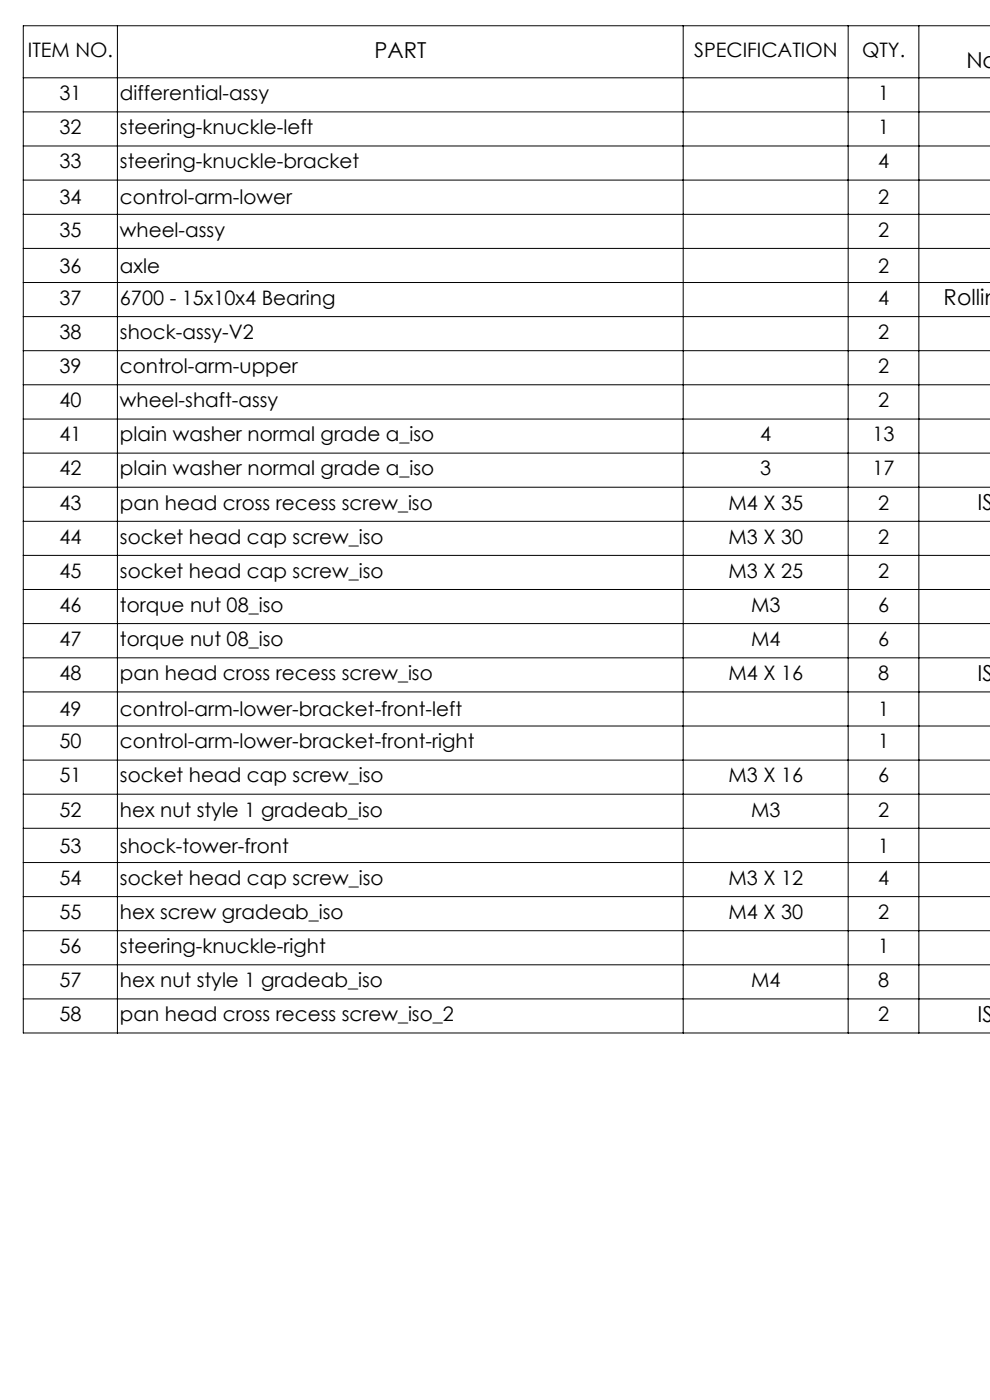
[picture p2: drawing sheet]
<svg xmlns="http://www.w3.org/2000/svg" width="210mm" height="297mm" viewBox="0 0 210 297" stroke-linecap="round" stroke-linejoin="round" font-family="sans-serif">
<defs><g id="words">
<g font-size="4.7">
<text x="79.4" y="12.2">PART</text>
<text x="205" y="14.5">Na</text>
<text x="200.2" y="64.8">Rollin</text>
<text x="207.3" y="108.2">ISO</text>
<text x="207.3" y="144.4">ISO</text>
<text x="207.3" y="216.8">ISO</text>
</g>
<g font-size="4.2">
<text x="5.9" y="12.1">ITEM NO.</text>
<text x="147.2" y="12.1">SPECIFICATION</text>
<text x="182.9" y="12.1">QTY.</text>
<text x="12.6" y="21.2">31</text>
<text x="25.4" y="21.2">differential-assy</text>
<text x="186.3" y="21.2">1</text>
<text x="12.6" y="28.5">32</text>
<text x="25.4" y="28.5">steering-knuckle-left</text>
<text x="186.3" y="28.5">1</text>
<text x="12.6" y="35.7">33</text>
<text x="25.4" y="35.7">steering-knuckle-bracket</text>
<text x="186.3" y="35.7">4</text>
<text x="12.6" y="43.4">34</text>
<text x="25.4" y="43.4">control-arm-lower</text>
<text x="186.3" y="43.4">2</text>
<text x="12.6" y="50.2">35</text>
<text x="25.4" y="50.2">wheel-assy</text>
<text x="186.3" y="50.2">2</text>
<text x="12.6" y="57.8">36</text>
<text x="25.4" y="57.8">axle</text>
<text x="186.3" y="57.8">2</text>
<text x="12.6" y="64.7">37</text>
<text x="25.4" y="64.7">6700 - 15x10x4 Bearing</text>
<text x="186.3" y="64.7">4</text>
<text x="12.6" y="71.9">38</text>
<text x="25.4" y="71.9">shock-assy-V2</text>
<text x="186.3" y="71.9">2</text>
<text x="12.6" y="79.1">39</text>
<text x="25.4" y="79.1">control-arm-upper</text>
<text x="186.3" y="79.1">2</text>
<text x="12.6" y="86.4">40</text>
<text x="25.4" y="86.4">wheel-shaft-assy</text>
<text x="186.3" y="86.4">2</text>
<text x="12.6" y="93.6">41</text>
<text x="25.4" y="93.6">plain washer normal grade a_iso</text>
<text x="161.3" y="93.6">4</text>
<text x="185.1" y="93.6">13</text>
<text x="12.6" y="100.9">42</text>
<text x="25.4" y="100.9">plain washer normal grade a_iso</text>
<text x="161.3" y="100.9">3</text>
<text x="185.1" y="100.9">17</text>
<text x="12.6" y="108.1">43</text>
<text x="25.4" y="108.1">pan head cross recess screw_iso</text>
<text x="154.5" y="108.1">M4 X 35</text>
<text x="186.3" y="108.1">2</text>
<text x="12.6" y="115.3">44</text>
<text x="25.4" y="115.3">socket head cap screw_iso</text>
<text x="154.5" y="115.3">M3 X 30</text>
<text x="186.3" y="115.3">2</text>
<text x="12.6" y="122.6">45</text>
<text x="25.4" y="122.6">socket head cap screw_iso</text>
<text x="154.5" y="122.6">M3 X 25</text>
<text x="186.3" y="122.6">2</text>
<text x="12.6" y="129.8">46</text>
<text x="25.4" y="129.8">torque nut 08_iso</text>
<text x="159.3" y="129.8">M3</text>
<text x="186.3" y="129.8">6</text>
<text x="12.6" y="137">47</text>
<text x="25.4" y="137">torque nut 08_iso</text>
<text x="159.3" y="137">M4</text>
<text x="186.3" y="137">6</text>
<text x="12.6" y="144.3">48</text>
<text x="25.4" y="144.3">pan head cross recess screw_iso</text>
<text x="154.5" y="144.3">M4 X 16</text>
<text x="186.3" y="144.3">8</text>
<text x="12.6" y="151.9">49</text>
<text x="25.4" y="151.9">control-arm-lower-bracket-front-left</text>
<text x="186.3" y="151.9">1</text>
<text x="12.6" y="158.8">50</text>
<text x="25.4" y="158.8">control-arm-lower-bracket-front-right</text>
<text x="186.3" y="158.8">1</text>
<text x="12.6" y="166">51</text>
<text x="25.4" y="166">socket head cap screw_iso</text>
<text x="154.5" y="166">M3 X 16</text>
<text x="186.3" y="166">6</text>
<text x="12.6" y="173.2">52</text>
<text x="25.4" y="173.2">hex nut style 1 gradeab_iso</text>
<text x="159.3" y="173.2">M3</text>
<text x="186.3" y="173.2">2</text>
<text x="12.6" y="180.9">53</text>
<text x="25.4" y="180.9">shock-tower-front</text>
<text x="186.3" y="180.9">1</text>
<text x="12.6" y="187.7">54</text>
<text x="25.4" y="187.7">socket head cap screw_iso</text>
<text x="154.5" y="187.7">M3 X 12</text>
<text x="186.3" y="187.7">4</text>
<text x="12.6" y="194.9">55</text>
<text x="25.4" y="194.9">hex screw gradeab_iso</text>
<text x="154.5" y="194.9">M4 X 30</text>
<text x="186.3" y="194.9">2</text>
<text x="12.6" y="202.2">56</text>
<text x="25.4" y="202.2">steering-knuckle-right</text>
<text x="186.3" y="202.2">1</text>
<text x="12.6" y="209.4">57</text>
<text x="25.4" y="209.4">hex nut style 1 gradeab_iso</text>
<text x="159.3" y="209.4">M4</text>
<text x="186.3" y="209.4">8</text>
<text x="12.6" y="216.7">58</text>
<text x="25.4" y="216.7">pan head cross recess screw_iso_2</text>
<text x="186.3" y="216.7">2</text>
</g>
</g></defs>
<g fill="none" stroke="#000" stroke-width=".21">
<path d="M4.9 16.5h205.2M24.9 5.5v213.6M144.9 5.5v213.6M179.9 5.5v213.6M194.9 5.5v213.6M210.1 5.5h-205.2v213.6h205.2M4.9 23.7h205.2M4.9 31h205.2M4.9 38.2h205.2M4.9 45.5h205.2M4.9 52.7h205.2M4.9 59.9h205.2"/>
<path d="M4.9 67.2h205.2M4.9 74.4h205.2M4.9 81.6h205.2M4.9 88.9h205.2M4.9 96.1h205.2M4.9 103.4h205.2M4.9 110.6h205.2M4.9 117.8h205.2M4.9 125.1h205.2M4.9 132.3h205.2M4.9 139.6h205.2M4.9 146.8h205.2"/>
<path d="M4.9 154h205.2M4.9 161.3h205.2M4.9 168.5h205.2M4.9 175.7h205.2M4.9 183h205.2M4.9 190.2h205.2M4.9 197.4h205.2M4.9 204.7h205.2M4.9 211.9h205.2"/>
</g>
<use href="#words"/>
</svg>
